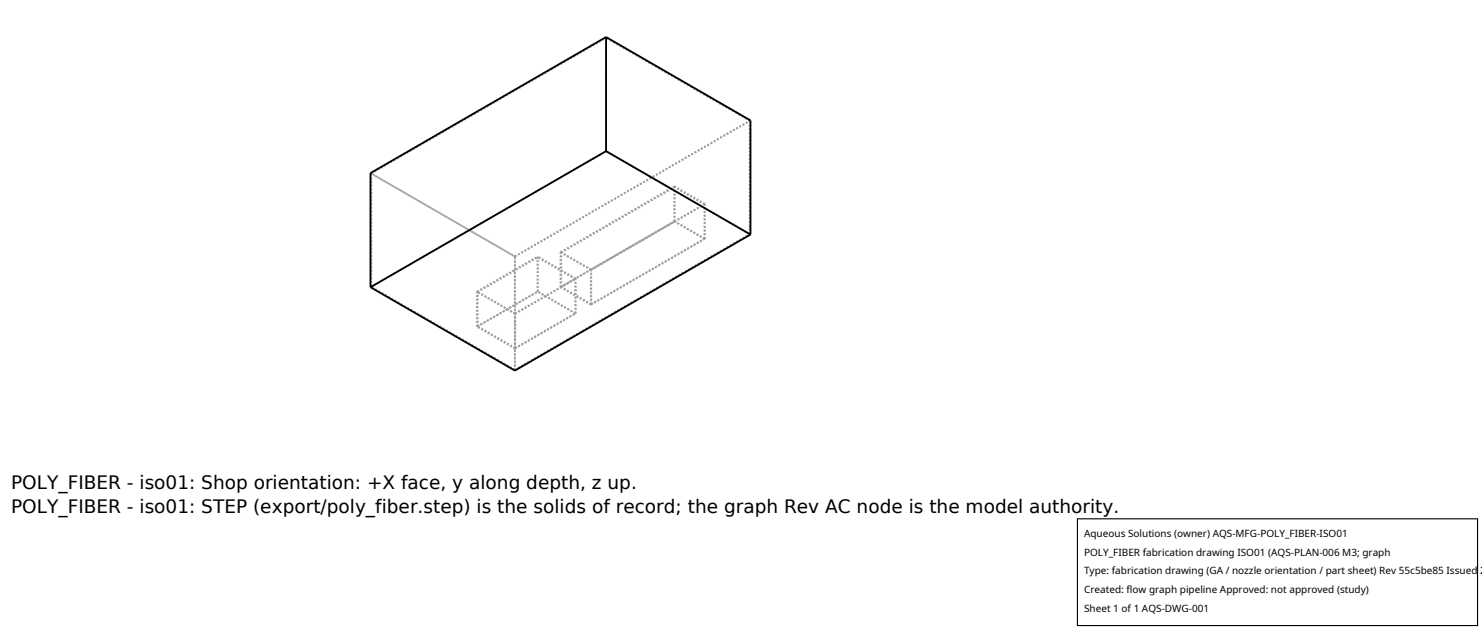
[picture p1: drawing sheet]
<svg xmlns="http://www.w3.org/2000/svg" width="212mm" height="90mm" viewBox="0 0 212 90" stroke-linecap="round" stroke-linejoin="round" font-family="sans-serif">
<defs><g id="words">
<g font-size="2.6">
<text x="1.6" y="69.8">POLY_FIBER - iso01: Shop orientation: +X face, y along depth, z up.</text>
<text x="1.6" y="73.3">POLY_FIBER - iso01: STEP (export/poly_fiber.step) is the solids of record; the graph Rev AC node is the model authority.</text>
</g>
<g font-size="1.4">
<text x="154.8" y="76.6">Aqueous Solutions (owner) AQS-MFG-POLY_FIBER-ISO01</text>
<text x="154.8" y="79.3">POLY_FIBER fabrication drawing ISO01 (AQS-PLAN-006 M3; graph</text>
<text x="154.8" y="82">Type: fabrication drawing (GA / nozzle orientation / part sheet) Rev 55c5be85 Issued 2</text>
<text x="154.8" y="84.7">Created: flow graph pipeline Approved: not approved (study)</text>
<text x="154.8" y="87.4">Sheet 1 of 1 AQS-DWG-001</text>
</g>
</g></defs>
<g fill="none" stroke="#a0a0a0" stroke-width=".26" stroke-dasharray=".3 .3" stroke-linecap="butt">
<path d="M86.6 5.4v16.2M107.1 17.3l-20.5-11.9M52.9 24.7l20.6 11.9M53 24.8v16.1M53 24.8l33.6-19.4M73.5 36.6l33.7-19.4M73.5 36.6l-20.5-11.8M73.5 36.6l33.6-19.3M80.1 36l16.2-9.4M80.2 36.1l16.1-9.4M82.2 39.9l-5.4-3.2M82.2 39.8l-5.4-3.2"/>
<path d="M84.4 38.5l-4.3-2.5M84.4 38.5l16.3-9.4M84.4 38.5l16.2-9.3M84.4 38.5l-4.2-2.4M96.3 31.6v-5M96.3 31.6v-4.9M100.6 34.1v-4.9M100.6 34.1l-4.3-2.5M100.6 29.2l-4.3-2.5M100.7 34.1l-4.4-2.5M100.7 29.1l-4.4-2.5M100.7 34.1v-5"/>
<path d="M107.1 33.4v-16.1M107.1 33.4l-20.5-11.8M53 40.9l33.6-19.3M68.1 46.7v-5.1M68.1 46.7l8.7-5.1M68.1 41.6l8.7-5M68.2 46.6v-4.9M68.2 46.6l8.6-5M68.2 41.7l8.6-5M73.5 52.9v-16.3M73.5 52.8l-20.5-11.9M73.5 52.8v-16.2"/>
<path d="M73.5 52.8l33.6-19.4M73.5 49.8l-5.4-3.1M73.5 44.8l-5.4-3.2M73.5 49.8v-5M73.5 49.8l8.7-5M73.5 44.8l8.7-5M73.6 49.7v-4.9M73.6 49.7l8.6-5M73.6 44.8l8.6-4.9M73.6 49.7l-5.4-3.1M73.6 44.8l-5.4-3.1M76.8 41.6v-5"/>
<path d="M76.8 41.6v-4.9M80.1 41v-5M80.1 41l16.2-9.4M80.2 40.9v-4.8M80.2 40.9l16.1-9.3M82.2 44.7v-4.8M82.2 44.7l-5.4-3.1M82.2 44.8l-5.4-3.2M82.2 44.8v-5M84.4 43.5l-4.3-2.5M84.4 43.5v-5M84.4 43.5l16.3-9.4"/>
<path d="M84.4 43.4v-4.9M84.4 43.4l16.2-9.3M84.4 43.4l-4.2-2.5"/>
</g>
<path d="M86.6 5.3l-33.7 19.4v16.3M86.6 5.3v16.3M86.6 5.3l20.6 11.9v16.3M86.6 21.6l-33.7 19.4M86.6 21.6l20.6 11.9M107.2 33.5l-33.7 19.4-20.6-11.9" fill="none" stroke="#000" stroke-width=".26"/>
<path d="M153.9 74.1h57.1v15.2h-57.1z" fill="#fff" stroke="#000" stroke-width=".16"/>
<use href="#words"/>
</svg>
